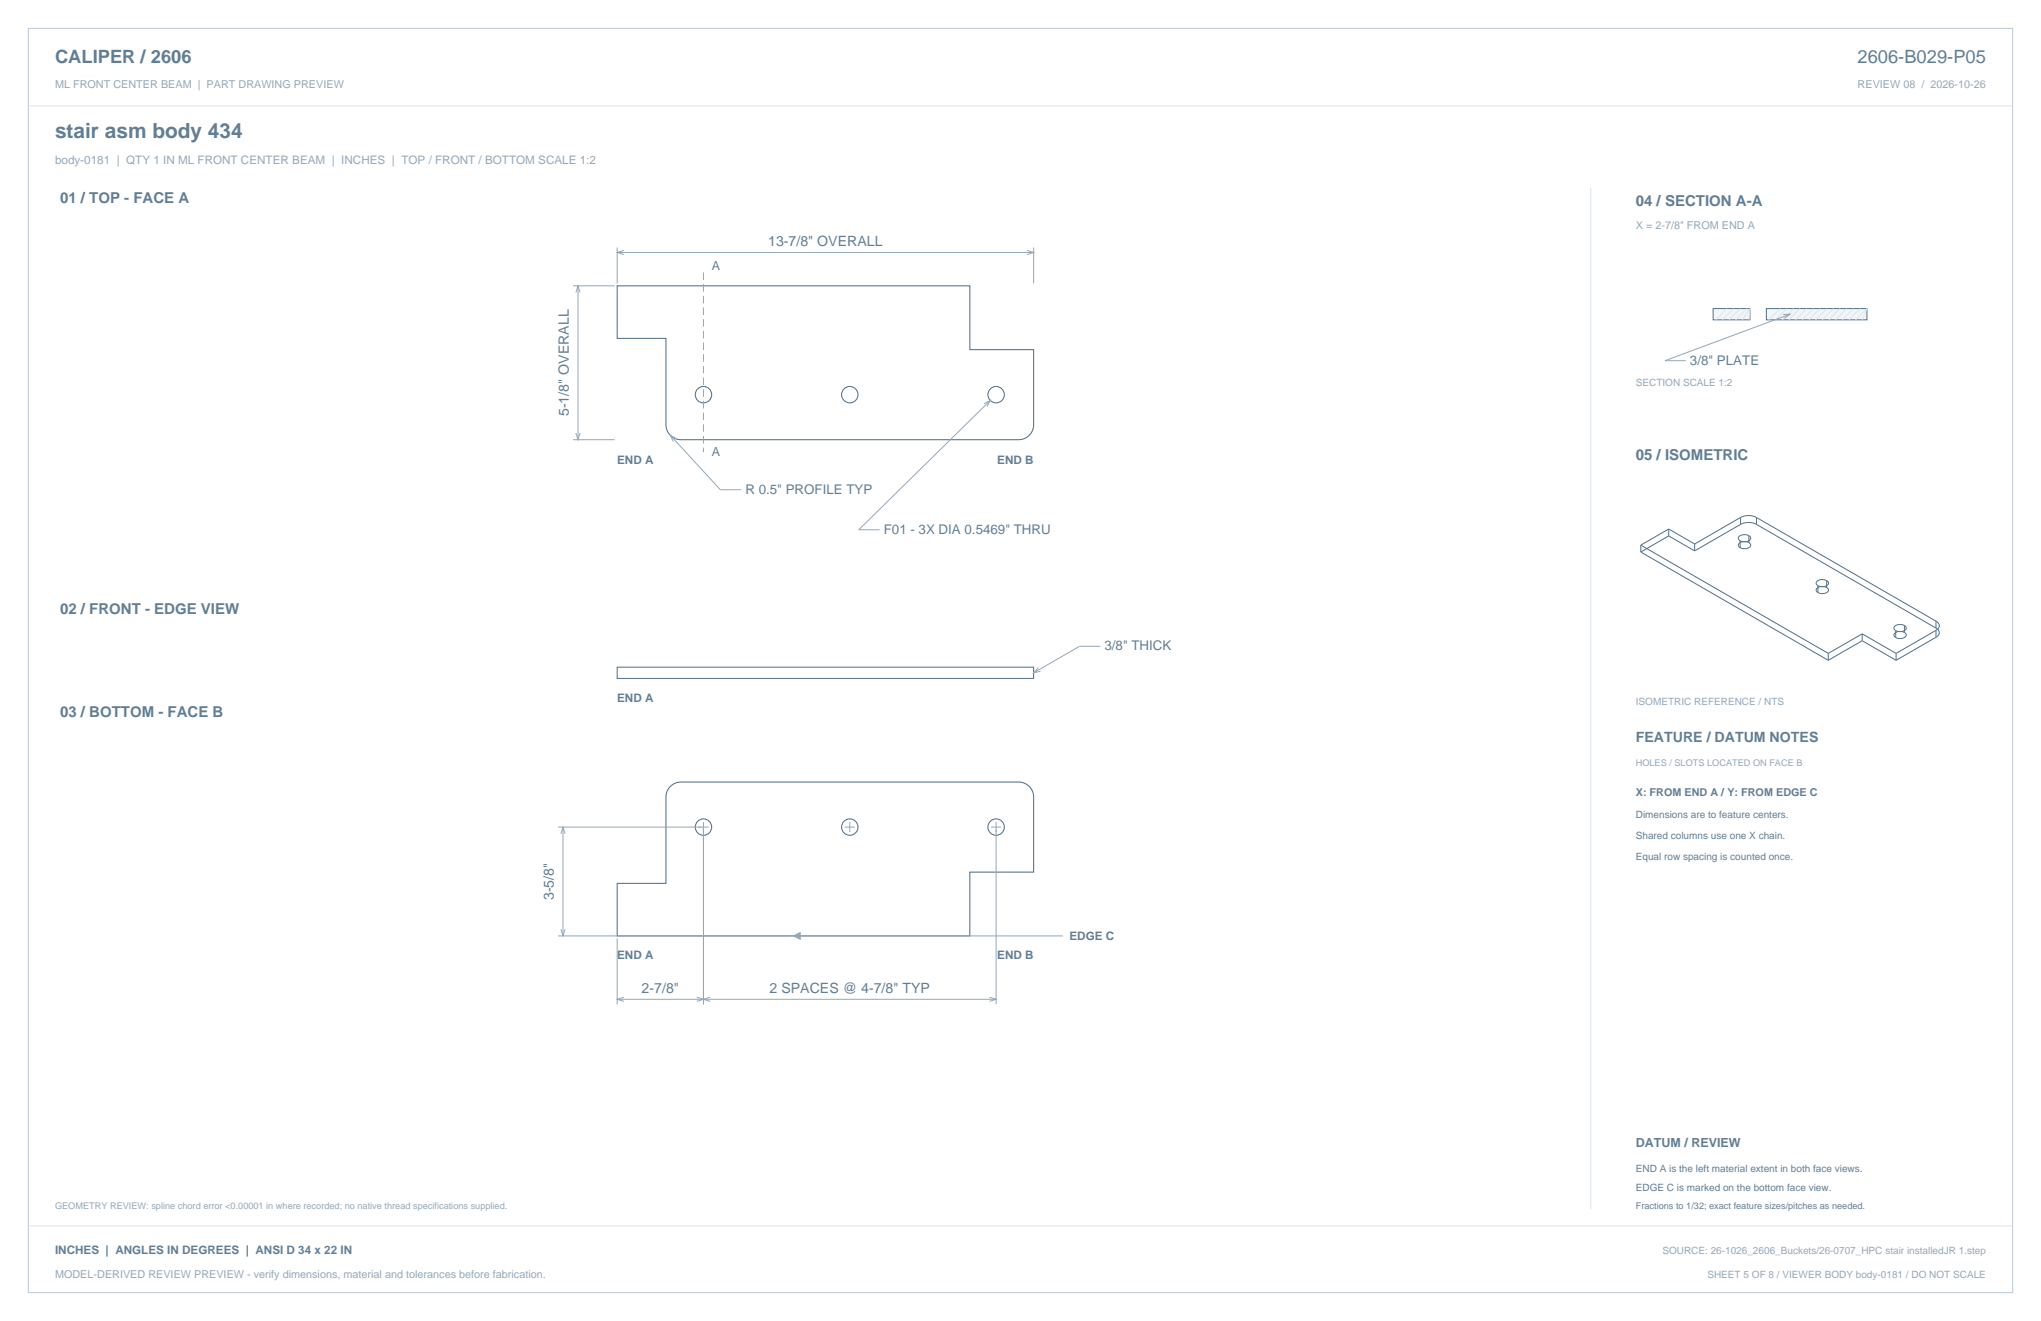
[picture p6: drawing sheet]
<svg xmlns="http://www.w3.org/2000/svg" width="864mm" height="559mm" viewBox="0 0 864 559" stroke-linecap="round" stroke-linejoin="round" font-family="sans-serif">
<defs><g id="words">
<text font-size="8.8" fill="#617e94" x="23.3" y="58.2">stair asm body 434</text>
<g font-size="7.8" fill="#617e94">
<text x="23.3" y="26.8">CALIPER / 2606</text>
<text x="786" y="26.8">2606-B029-P05</text>
</g>
<g font-size="6.3" fill="#617e94">
<text x="25.4" y="86.1">01 / TOP - FACE A</text>
<text x="692.1" y="87.1">04 / SECTION A-A</text>
<text x="692.1" y="194.4">05 / ISOMETRIC</text>
<text x="25.4" y="259.6">02 / FRONT - EDGE VIEW</text>
<text x="25.4" y="303.4">03 / BOTTOM - FACE B</text>
</g>
<g font-size="6" fill="#617e94">
<text x="325" y="104">13-7/8&quot; OVERALL</text>
<text x="240.7" y="176" transform="rotate(-90 240.7 176)">5-1/8&quot; OVERALL</text>
<text x="692.1" y="314">FEATURE / DATUM NOTES</text>
<text x="234.3" y="380.8" transform="rotate(-90 234.3 380.8)">3-5/8&quot;</text>
<text x="271.5" y="419.9">2-7/8&quot;</text>
<text x="325.6" y="419.9">2 SPACES @ 4-7/8&quot; TYP</text>
</g>
<g font-size="5.6" fill="#617e94">
<text x="715.1" y="154.3">3/8&quot; PLATE</text>
<text x="315.4" y="208.9">R 0.5&quot; PROFILE TYP</text>
<text x="373.9" y="225.9">F01 - 3X DIA 0.5469&quot; THRU</text>
<text x="467.3" y="275.2">3/8&quot; THICK</text>
</g>
<g font-size="5.3" fill="#617e94">
<text x="301.2" y="114.2">A</text>
<text x="301.2" y="193.1">A</text>
<text x="692.1" y="485.1">DATUM / REVIEW</text>
</g>
<text font-size="4.9" fill="#93a8b9" x="23.3" y="69.5">body-0181 | QTY 1 IN ML FRONT CENTER BEAM | INCHES | TOP / FRONT / BOTTOM SCALE 1:2</text>
<g font-size="4.9" fill="#617e94">
<text x="261.1" y="196.2">END A</text>
<text x="422" y="196.2">END B</text>
<text x="261.1" y="296.9">END A</text>
<text x="452.5" y="397.7">EDGE C</text>
<text x="261.1" y="405.8">END A</text>
<text x="422" y="405.8">END B</text>
<text x="23.3" y="530.6">INCHES | ANGLES IN DEGREES | ANSI D 34 x 22 IN</text>
</g>
<g font-size="4.6" fill="#93a8b9">
<text x="23.3" y="37">ML FRONT CENTER BEAM | PART DRAWING PREVIEW</text>
<text x="786" y="37">REVIEW 08 / 2026-10-26</text>
<text x="692.1" y="97">X = 2-7/8&quot; FROM END A</text>
<text x="23.3" y="540.5">MODEL-DERIVED REVIEW PREVIEW - verify dimensions, material and tolerances before fabrication.</text>
</g>
<text font-size="4.6" fill="#617e94" x="692.1" y="336.9">X: FROM END A / Y: FROM EDGE C</text>
<g font-size="4.2" fill="#93a8b9">
<text x="692.1" y="163.2">SECTION SCALE 1:2</text>
<text x="692.1" y="298.1">ISOMETRIC REFERENCE / NTS</text>
<text x="703.4" y="530.6">SOURCE: 26-1026_2606_Buckets/26-0707_HPC stair installedJR 1.step</text>
<text x="722.4" y="540.5">SHEET 5 OF 8 / VIEWER BODY body-0181 / DO NOT SCALE</text>
</g>
<g font-size="4.2" fill="#617e94">
<text x="692.1" y="346.1">Dimensions are to feature centers.</text>
<text x="692.1" y="354.9">Shared columns use one X chain.</text>
<text x="692.1" y="363.7">Equal row spacing is counted once.</text>
<text x="692.1" y="495.7">END A is the left material extent in both face views.</text>
<text x="692.1" y="503.8">EDGE C is marked on the bottom face view.</text>
</g>
<g font-size="3.9" fill="#93a8b9">
<text x="692.1" y="323.8">HOLES / SLOTS LOCATED ON FACE B</text>
<text x="23.3" y="511.5">GEOMETRY REVIEW: spline chord error &lt;0.00001 in where recorded; no native thread specifications supplied.</text>
</g>
<text font-size="3.9" fill="#617e94" x="692.1" y="511.5">Fractions to 1/32; exact feature sizes/pitches as needed.</text>
</g></defs>
<path d="M12 12h839.6v534.8h-839.6z" fill="none" stroke="#b8cad8" stroke-width=".42"/>
<path d="M12 44.8h839.6M673.1 79.4v432.1" fill="none" stroke="#dbe5ed" stroke-width=".42"/>
<g fill="none" stroke="#536f85" stroke-width=".44">
<path d="M261.1 120.9h149.3v27h27v31.8l-.4 2.1-.9 1.6-1.4 1.4-1.7 .9-1.8 .3h-143.1l-2.1-.4-1.5-.8-1.4-1.2-.9-1.7-.4-1.6v-37.2h-20.7zM283.6 332.7l2.1-1.4 2.4-.5 144.3 .2 1.9 .7 1.4 1.2 1.1 1.7 .5 1.8 .1 32.5h-27v27h-149.3v-22.2h20.7v-36.8l.5-2.3z"/>
<circle cx="297.7" cy="167" r="3.5"/>
<circle cx="359.6" cy="167" r="3.5"/>
<circle cx="421.5" cy="167" r="3.5"/>
<circle cx="297.7" cy="349.9" r="3.5"/>
<circle cx="359.6" cy="349.9" r="3.5"/>
<circle cx="421.5" cy="349.9" r="3.5"/>
</g>
<g fill="none" stroke="#93a8b9" stroke-width=".42">
<path d="M261.1 104.7v15.2M261.1 106.8h176.3M264 105.9l-2.9 .9 2.9 .9M434.5 105.9l2.9 .9-2.9 .9M437.4 104.7v15.2M242.4 120.9h17.7M243.7 123.7l.9-2.8 .8 2.8M244.6 120.9v65.1M416.4 170.7l2.6-1.3-1.4 2.6M419 169.4l-55.6 54.7h8.8M242.4 186h17.7M243.7 183.2l.9 2.8 .8-2.8"/>
<path d="M283.6 184.1l21.2 23.1h8.8M286.2 185.6l-2.6-1.5 1.3 2.7M465.6 273.4h-8.8l-19.4 11.2M439.4 282.4l-2 2.2 2.8-.6M236.1 349.9h63.7M237.3 352.7l.9-2.8 .9 2.8M238.2 349.9v46M297.7 347.8v77M357.5 349.9h4.2M359.6 347.8v4.2M419.4 349.9h4.2M421.5 347.8v77"/>
<path d="M236.1 395.9h98.6M237.3 393.1l.9 2.8 .9-2.8M261.1 397v27.8M335.8 395.9h113.9M261.1 422.7h160.4M264 421.8l-2.9 .9 2.9 .9M294.8 421.8l2.9 .9-2.9 .9M300.5 421.8l-2.8 .9 2.8 .9M418.7 421.8l2.8 .9-2.8 .9"/>
</g>
<path d="M297.7 115.3v76" fill="none" stroke="#93a8b9" stroke-width=".42" stroke-dasharray="3.2 1.8" stroke-linecap="butt"/>
<path d="M261.1 282.2h176.3v4.8h-176.3z" fill="none" stroke="#536f85" stroke-width=".42"/>
<path d="M335.8 395.9l2.8-1.4v2.8z" fill="#93a8b9" stroke="#93a8b9" stroke-width=".42"/>
<path d="M724.9 130.5h15.5v4.8h-15.5z" fill-rule="evenodd" fill="#f2f6f9" stroke="#536f85" stroke-width=".42"/>
<path d="M730.7 130.5l-4.8 4.8M733.5 130.5l-4.7 4.8M736.3 130.5l-4.7 4.8M737.2 135.3l3.2-4.8-.4 4.8M739.2 130.5l-4.8 4.8" fill="none" stroke="#dbe5ed" stroke-width=".42"/>
<path d="M747.4 130.5h42.6v4.8h-42.6z" fill-rule="evenodd" fill="#f2f6f9" stroke="#536f85" stroke-width=".42"/>
<g fill="none" stroke="#dbe5ed" stroke-width=".42">
<path d="M753.2 130.5l-4.7 4.8M756 130.5l-4.7 4.8M758.9 130.5l-4.8 4.8M761.7 130.5l-4.8 4.8M764.5 130.5l-4.8 4.8M767.3 130.5l-4.7 4.8M770.1 130.5l-4.7 4.8M773 130.5l-4.8 4.8M775.8 130.5l-4.8 4.8M778.6 130.5l-4.7 4.8M781.4 130.5l-4.7 4.8M784.3 130.5l-4.8 4.8"/>
<path d="M787.1 130.5l-4.8 4.8M789.9 130.5l-4.8 4.8M790 130.5l-2 4.8M12 518.6h839.6"/>
</g>
<path d="M754.5 133.1l2.9-.2-2.3 1.8M757.4 132.9l-52.9 19.7h8.8" fill="none" stroke="#93a8b9" stroke-width=".42"/>
<g fill="none" stroke="#536f85" stroke-width=".42">
<path d="M736.5 218.9l1.5-.6 1.8-.2 1.9 .2 1.5 .6M736.5 218.9v2.9M736.5 218.9l-19.4 11.2M743.2 218.9l76 43.9M743.2 218.9v2.9M694.3 230.6v2.9M694.3 230.6l79.3 45.8M694.3 233.5l79.3 45.8M706.1 226.7l-11.8 6.8M706.1 226.7l11 6.3M706.1 223.8l11 6.3M706.1 223.8v2.9"/>
<path d="M706.1 223.8l-11.8 6.8M717.1 230.1v2.9M736.3 228.7v3M736.5 221.8l1.5-.6 1.8-.2 1.9 .2 1.5 .6M736.5 221.8l-19.4 11.2M740 226.6l-1.9-.4-1.8 .4-.8 1.1 .8 1M740 229.5l-1.9-.4-1.8 .4-.8 1.1 .8 1.1M740 226.6l.8 1.1-.8 1-1.9 .5-1.8-.5M740 229.5l.8 1.1-.8 1.1-1.9 .4-1.8-.4M740 226.6v2.9M743.2 221.8l76 43.9M769.2 247.7v3"/>
<path d="M772.9 245.6l-1.8-.4-1.9 .4-.7 1.1 .7 1M772.9 248.5l.8 1.1-.8 1.1-1.8 .4-1.9-.4M772.9 245.6l.8 1.1-.8 1-1.8 .5-1.9-.5M772.9 248.5l-1.8-.4-1.9 .4-.7 1.1 .7 1.1M772.9 245.6v2.9M773.6 276.4v2.9M787.9 268.1l-14.3 8.3M787.9 271l-14.3 8.3M787.9 271l14.4 8.3M787.9 268.1l14.4 8.3M787.9 268.1v2.9M802.1 266.7v3"/>
<path d="M802.3 276.4v2.9M805.8 264.6l.8 1.1-.8 1-1.8 .5-1.9-.5M805.8 267.5l.8 1.1-.8 1.1-1.8 .4-1.9-.4M805.8 267.5l-1.8-.4-1.9 .4-.7 1.1 .7 1.1M805.8 264.6l-1.8-.4-1.9 .4-.7 1.1 .7 1M805.8 264.6v2.9M819.2 265.7l1 .9 .4 1-.4 1.1-1 .9M819.2 262.8l1 .8 .4 1.1-.4 1.1-1 .9M819.2 262.8v2.9M819.2 266.7v2.9M819.2 266.7l-16.9 9.7M819.2 269.6l-16.9 9.7"/>
</g>
<use href="#words"/>
</svg>
